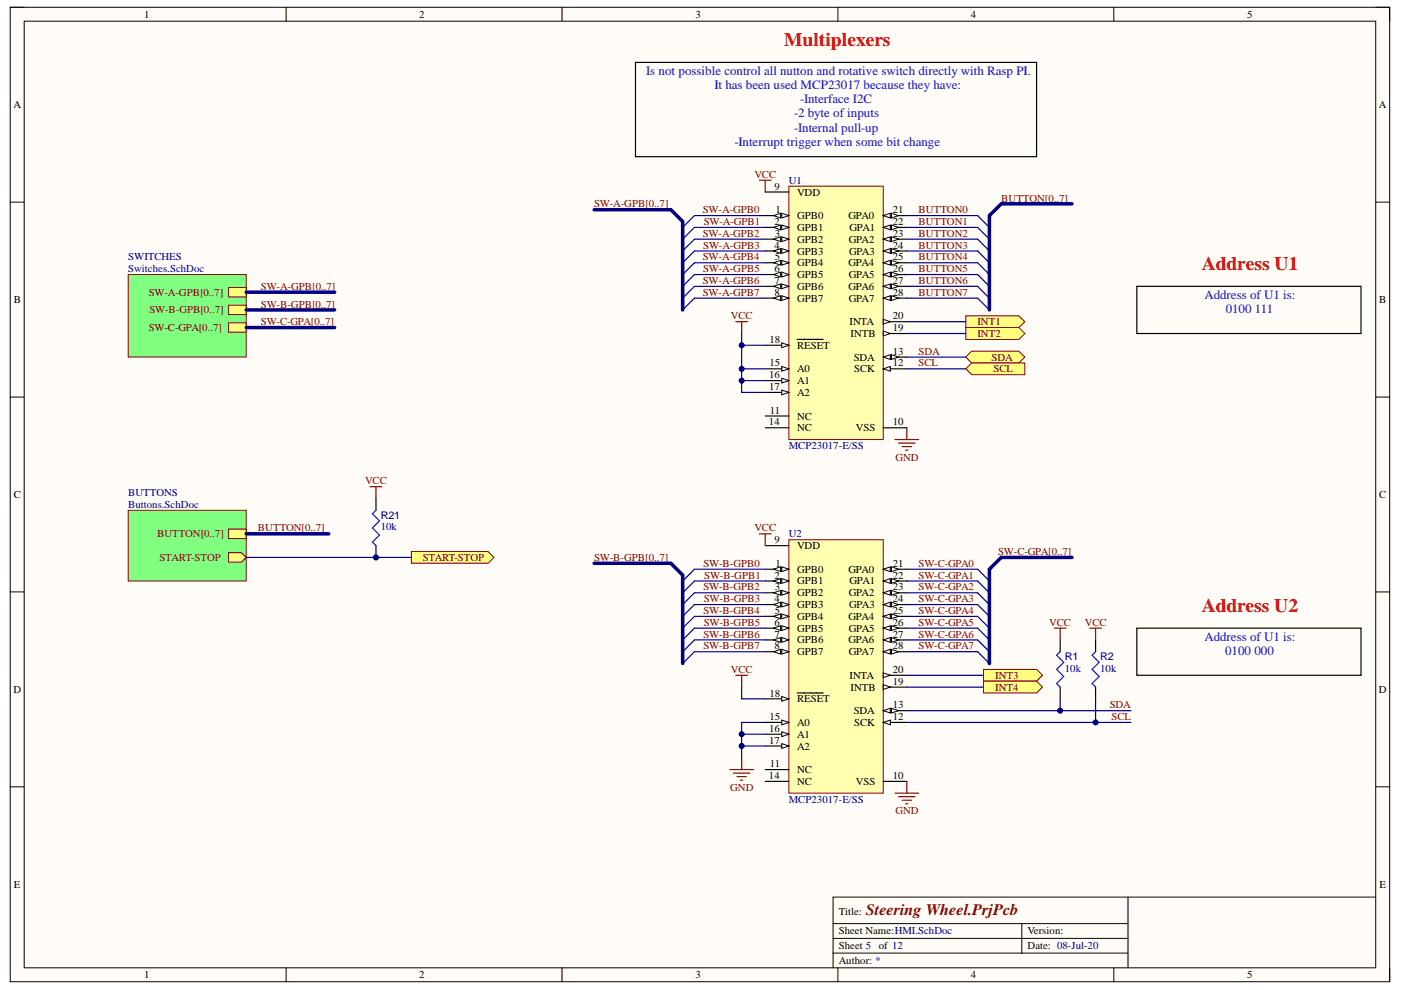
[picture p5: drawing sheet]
<svg xmlns="http://www.w3.org/2000/svg" width="297mm" height="210mm" viewBox="0 0 297 210" stroke-linecap="round" stroke-linejoin="round" font-family="sans-serif">
<defs><g id="words">
<g font-size="4.1" fill="#f00">
<text x="166.3" y="9.8">Multiplexers</text>
<text x="254.8" y="57.3">Address U1</text>
<text x="254.8" y="129.8">Address U2</text>
</g>
<text font-size="3.4" fill="#800000" x="183.6" y="194">Steering Wheel.PrjPcb</text>
<g font-size="2.7" fill="#00f">
<text x="137" y="15.9">Is not possible control all nutton and rotative switch directly with Rasp PI.</text>
<text x="151.5" y="18.9">It has been used MCP23017 because they have:</text>
<text x="169.6" y="21.9">-Interface I2C</text>
<text x="168.4" y="24.9">-2 byte of inputs</text>
<text x="168.4" y="27.9">-Internal pull-up</text>
<text x="155.7" y="30.9">-Interrupt trigger when some bit change</text>
<text x="255.4" y="63.4">Address of U1 is:</text>
<text x="259.9" y="66.4">0100 111</text>
<text x="255.4" y="135.8">Address of U1 is:</text>
<text x="259.7" y="138.8">0100 000</text>
</g>
<g font-size="2.2">
<text x="30.5" y="3.8">1</text>
<text x="88.9" y="3.8">2</text>
<text x="147.4" y="3.8">3</text>
<text x="205.8" y="3.8">4</text>
<text x="264.4" y="3.8">5</text>
<text x="2.8" y="23">A</text>
<text x="292.4" y="23">A</text>
<text x="164.2" y="40.2">9</text>
<text x="169" y="41.5">VDD</text>
<text x="164.2" y="47.7">2</text>
<text x="164.4" y="45.2">1</text>
<text x="169" y="46.5">GPB0</text>
<text x="179.9" y="46.5">GPA0</text>
<text x="189.3" y="45.2">21</text>
<text x="189.3" y="47.7">22</text>
<text x="164.2" y="52.7">4</text>
<text x="164.3" y="50.2">3</text>
<text x="169" y="49">GPB1</text>
<text x="169" y="51.5">GPB2</text>
<text x="169" y="54">GPB3</text>
<text x="180" y="51.5">GPA2</text>
<text x="180" y="54">GPA3</text>
<text x="180.1" y="49">GPA1</text>
<text x="189.3" y="50.2">23</text>
<text x="189.3" y="52.7">24</text>
<text x="164.2" y="57.7">6</text>
<text x="164.3" y="55.2">5</text>
<text x="169" y="56.5">GPB4</text>
<text x="169" y="59">GPB5</text>
<text x="179.9" y="56.5">GPA4</text>
<text x="180" y="59">GPA5</text>
<text x="189.3" y="55.2">25</text>
<text x="189.3" y="57.7">26</text>
<text x="3" y="64.3">B</text>
<text x="164.2" y="60.2">7</text>
<text x="164.2" y="62.7">8</text>
<text x="169" y="61.5">GPB6</text>
<text x="169" y="63.9">GPB7</text>
<text x="179.9" y="61.5">GPA6</text>
<text x="180" y="63.9">GPA7</text>
<text x="189.3" y="60.2">27</text>
<text x="189.3" y="62.7">28</text>
<text x="292.4" y="64.3">B</text>
<text x="180.1" y="69">INTA</text>
<text x="180.3" y="71.5">INTB</text>
<text x="189.3" y="70.2">19</text>
<text x="189.3" y="67.7">20</text>
<text x="163.1" y="77.7">15</text>
<text x="163.1" y="72.7">18</text>
<text x="169" y="74">RESET</text>
<text x="181" y="76.5">SDA</text>
<text x="189.3" y="77.7">12</text>
<text x="189.3" y="75.2">13</text>
<text x="163.1" y="80.2">16</text>
<text x="163.1" y="82.7">17</text>
<text x="169" y="79">A0</text>
<text x="169" y="81.4">A1</text>
<text x="169" y="83.9">A2</text>
<text x="181.1" y="79">SCK</text>
<text x="163.2" y="87.7">11</text>
<text x="169" y="89">NC</text>
<text x="163" y="90.2">14</text>
<text x="169" y="91.5">NC</text>
<text x="181.5" y="91.5">VSS</text>
<text x="189.3" y="90.2">10</text>
<text x="2.9" y="105.6">C</text>
<text x="292.4" y="105.6">C</text>
<text x="164.2" y="115.2">9</text>
<text x="169" y="116.4">VDD</text>
<text x="164.2" y="122.7">2</text>
<text x="164.3" y="125.2">3</text>
<text x="164.4" y="120.2">1</text>
<text x="169" y="121.4">GPB0</text>
<text x="169" y="123.9">GPB1</text>
<text x="179.9" y="121.4">GPA0</text>
<text x="180.1" y="123.9">GPA1</text>
<text x="189.3" y="120.2">21</text>
<text x="189.3" y="122.7">22</text>
<text x="189.3" y="125.2">23</text>
<text x="164.2" y="127.7">4</text>
<text x="164.3" y="130.2">5</text>
<text x="169" y="126.4">GPB2</text>
<text x="169" y="129">GPB3</text>
<text x="169" y="131.4">GPB4</text>
<text x="179.9" y="131.4">GPA4</text>
<text x="180" y="126.4">GPA2</text>
<text x="180" y="129">GPA3</text>
<text x="189.3" y="127.7">24</text>
<text x="189.3" y="130.2">25</text>
<text x="164.2" y="132.7">6</text>
<text x="164.2" y="135.2">7</text>
<text x="164.2" y="137.7">8</text>
<text x="169" y="133.9">GPB5</text>
<text x="169" y="136.4">GPB6</text>
<text x="179.9" y="136.4">GPA6</text>
<text x="180" y="133.9">GPA5</text>
<text x="189.3" y="132.7">26</text>
<text x="189.3" y="135.2">27</text>
<text x="189.3" y="137.7">28</text>
<text x="169" y="138.9">GPB7</text>
<text x="180" y="138.9">GPA7</text>
<text x="180.1" y="143.9">INTA</text>
<text x="189.3" y="142.7">20</text>
<text x="2.9" y="146.9">D</text>
<text x="163.1" y="147.7">18</text>
<text x="169" y="148.9">RESET</text>
<text x="180.3" y="146.4">INTB</text>
<text x="189.3" y="145.2">19</text>
<text x="292.4" y="146.9">D</text>
<text x="163.1" y="155.2">16</text>
<text x="163.1" y="152.7">15</text>
<text x="169" y="153.9">A0</text>
<text x="181" y="151.4">SDA</text>
<text x="181.1" y="153.9">SCK</text>
<text x="189.3" y="152.7">12</text>
<text x="189.3" y="150.2">13</text>
<text x="163.1" y="157.7">17</text>
<text x="169" y="156.4">A1</text>
<text x="169" y="158.9">A2</text>
<text x="163" y="165.2">14</text>
<text x="163.2" y="162.7">11</text>
<text x="169" y="163.9">NC</text>
<text x="169" y="166.4">NC</text>
<text x="181.5" y="166.4">VSS</text>
<text x="189.3" y="165.2">10</text>
<text x="3" y="188.3">E</text>
<text x="292.5" y="188.3">E</text>
<text x="177.8" y="194">Title:</text>
<text x="177.8" y="198.1">Sheet Name:HMI.SchDoc</text>
<text x="177.8" y="201.3">Sheet 5</text>
<text x="186.3" y="201.3">of 12</text>
<text x="217.9" y="201.3">Date: 08-Jul-20</text>
<text x="217.9" y="198.1">Version:</text>
<text x="30.5" y="207.4">1</text>
<text x="88.9" y="207.4">2</text>
<text x="147.4" y="207.4">3</text>
<text x="177.8" y="204.4">Author: *</text>
<text x="205.8" y="207.4">4</text>
<text x="264.4" y="207.4">5</text>
</g>
<g font-size="2.2" fill="#800000">
<text x="159.9" y="37.7">VCC</text>
<text x="126" y="44">SW-A-GPB[0..7]</text>
<text x="149" y="45.2">SW-A-GPB0</text>
<text x="149.2" y="47.7">SW-A-GPB1</text>
<text x="194.8" y="45.2">BUTTON0</text>
<text x="194.8" y="47.7">BUTTON1</text>
<text x="212.3" y="42.7">BUTTON[0..7]</text>
<text x="149" y="50.2">SW-A-GPB2</text>
<text x="149.1" y="52.7">SW-A-GPB3</text>
<text x="194.8" y="50.2">BUTTON2</text>
<text x="194.8" y="52.7">BUTTON3</text>
<text x="149" y="55.2">SW-A-GPB4</text>
<text x="149.1" y="57.7">SW-A-GPB5</text>
<text x="194.8" y="55.2">BUTTON4</text>
<text x="194.8" y="57.7">BUTTON5</text>
<text x="31.6" y="62.7">SW-A-GPB[0..7]</text>
<text x="55.3" y="61.5">SW-A-GPB[0..7]</text>
<text x="55.3" y="65.2">SW-B-GPB[0..7]</text>
<text x="149" y="60.2">SW-A-GPB6</text>
<text x="149" y="62.7">SW-A-GPB7</text>
<text x="194.8" y="60.2">BUTTON6</text>
<text x="194.8" y="62.7">BUTTON7</text>
<text x="31.6" y="70.2">SW-C-GPA[0..7]</text>
<text x="31.7" y="66.4">SW-B-GPB[0..7]</text>
<text x="55.3" y="69">SW-C-GPA[0..7]</text>
<text x="155" y="67.7">VCC</text>
<text x="207.2" y="69">INT1</text>
<text x="207.2" y="71.5">INT2</text>
<text x="194.8" y="75.2">SDA</text>
<text x="194.8" y="77.7">SCL</text>
<text x="210.2" y="76.5">SDA</text>
<text x="210.7" y="79">SCL</text>
<text x="189.9" y="97.7">GND</text>
<text x="77.4" y="102.7">VCC</text>
<text x="33.3" y="113.9">BUTTON[0..7]</text>
<text x="54.7" y="112.7">BUTTON[0..7]</text>
<text x="159.9" y="112.7">VCC</text>
<text x="33.8" y="118.9">START-STOP</text>
<text x="89.7" y="118.9">START-STOP</text>
<text x="126" y="118.9">SW-B-GPB[0..7]</text>
<text x="211.6" y="117.7">SW-C-GPA[0..7]</text>
<text x="149.2" y="120.2">SW-B-GPB0</text>
<text x="149.2" y="125.2">SW-B-GPB2</text>
<text x="149.3" y="122.7">SW-B-GPB1</text>
<text x="194.8" y="120.2">SW-C-GPA0</text>
<text x="194.8" y="122.7">SW-C-GPA1</text>
<text x="194.8" y="125.2">SW-C-GPA2</text>
<text x="149.2" y="130.2">SW-B-GPB4</text>
<text x="149.2" y="127.7">SW-B-GPB3</text>
<text x="194.8" y="127.7">SW-C-GPA3</text>
<text x="194.8" y="130.2">SW-C-GPA4</text>
<text x="149.2" y="135.2">SW-B-GPB6</text>
<text x="149.2" y="137.7">SW-B-GPB7</text>
<text x="149.2" y="132.7">SW-B-GPB5</text>
<text x="194.8" y="132.7">SW-C-GPA5</text>
<text x="194.8" y="135.2">SW-C-GPA6</text>
<text x="194.8" y="137.7">SW-C-GPA7</text>
<text x="222.5" y="132.7">VCC</text>
<text x="230" y="132.7">VCC</text>
<text x="155" y="142.7">VCC</text>
<text x="211" y="143.9">INT3</text>
<text x="211" y="146.4">INT4</text>
<text x="235.3" y="150.2">SDA</text>
<text x="235.7" y="152.7">SCL</text>
<text x="154.8" y="167.7">GND</text>
<text x="189.9" y="172.7">GND</text>
</g>
<g font-size="2.2" fill="#000080">
<text x="167.2" y="39">U1</text>
<text x="27.2" y="55.2">SWITCHES</text>
<text x="27.2" y="57.7">Switches.SchDoc</text>
<text x="167.2" y="95.2">MCP23017-E/SS</text>
<text x="27.2" y="105.2">BUTTONS</text>
<text x="27.2" y="107.7">Buttons.SchDoc</text>
<text x="80.7" y="112.4">10k</text>
<text x="80.7" y="110">R21</text>
<text x="167.2" y="113.9">U2</text>
<text x="225.8" y="142.4">10k</text>
<text x="225.8" y="139.9">R1</text>
<text x="233.3" y="142.4">10k</text>
<text x="233.3" y="139.9">R2</text>
<text x="167.2" y="170.2">MCP23017-E/SS</text>
</g>
</g></defs>
<path d="M2.2 1.5h292.4v206.6h-292.4z" fill-rule="evenodd" fill="#fffcf8"/>
<path d="M2.2 1.5h292.4v206.6h-292.4z" fill="none" stroke="#000" stroke-width=".21"/>
<path d="M5.1 4.5h286.6v200.7h-286.6z" fill-rule="evenodd" fill="#fffcf8"/>
<g fill="none" stroke="#000" stroke-width=".21">
<path d="M2.2 1.5h2.9M5.1 4.5h286.6v200.7h-286.6zM60.7 1.5v3M119.2 1.5v3M177.7 1.5v3M236.1 1.5v3M291.7 1.5h2.9v3M2.2 42.9h2.9M291.7 42.9h2.9M2.2 84.2h2.9M291.7 84.2h2.9M2.2 125.5h2.9"/>
<path d="M291.7 125.5h2.9M2.2 166.8h2.9M291.7 166.8h2.9M176.6 195.8h62.6M176.6 199h62.6M216.6 195.8v6.4M239.2 190.2v15M291.7 190.2h-115.1v15M60.7 205.2v2.9M119.2 205.2v2.9M176.6 202.1h62.6M177.7 205.2v2.9"/>
<path d="M236.1 205.2v2.9M294.6 205.2v2.9"/>
</g>
<path d="M204.8 67h11.2l1.3 1.2-1.3 1.3h-11.2z" fill-rule="evenodd" fill="#ffff80"/>
<path d="M204.8 67h11.2l1.3 1.2-1.3 1.3h-11.2z" fill="none" stroke="#800000" stroke-width=".21"/>
<path d="M204.8 69.5h11.2l1.3 1.2-1.3 1.3h-11.2z" fill-rule="evenodd" fill="#ffff80"/>
<path d="M204.8 69.5h11.2l1.3 1.2-1.3 1.3h-11.2z" fill="none" stroke="#800000" stroke-width=".21"/>
<path d="M208.5 141.9h11.3l1.2 1.3-1.2 1.2h-11.3z" fill-rule="evenodd" fill="#ffff80"/>
<path d="M208.5 141.9h11.3l1.2 1.3-1.2 1.2h-11.3z" fill="none" stroke="#800000" stroke-width=".21"/>
<path d="M208.5 144.4h11.3l1.2 1.3-1.2 1.2h-11.3z" fill-rule="evenodd" fill="#ffff80"/>
<path d="M208.5 144.4h11.3l1.2 1.3-1.2 1.2h-11.3z" fill="none" stroke="#800000" stroke-width=".21"/>
<path d="M27.2 58.2h25v17.5h-25z" fill-rule="evenodd" fill="#80ff80"/>
<path d="M27.2 58.2h25v17.5h-25z" fill="none" stroke="#800000" stroke-width=".21"/>
<path d="M48.4 61h3.8v2h-3.8z" fill-rule="evenodd" fill="#ffff80"/>
<path d="M48.4 61h3.8v2h-3.8z" fill="none" stroke="#800000" stroke-width=".21"/>
<path d="M48.4 64.7h3.8v2h-3.8z" fill-rule="evenodd" fill="#ffff80"/>
<path d="M48.4 64.7h3.8v2h-3.8z" fill="none" stroke="#800000" stroke-width=".21"/>
<path d="M48.4 68.5h3.8v2h-3.8z" fill-rule="evenodd" fill="#ffff80"/>
<path d="M48.4 68.5h3.8v2h-3.8z" fill="none" stroke="#800000" stroke-width=".21"/>
<path d="M206 74.5h10l1.3 1.2-1.3 1.3h-10l-1.2-1.3z" fill-rule="evenodd" fill="#ffff80"/>
<path d="M206 74.5h10l1.3 1.2-1.3 1.3h-10l-1.2-1.3z" fill="none" stroke="#800000" stroke-width=".21"/>
<path d="M204.8 78.2l1.2-1.2h11.3v2.5h-11.3z" fill-rule="evenodd" fill="#ffff80"/>
<path d="M204.8 78.2l1.2-1.2h11.3v2.5h-11.3z" fill="none" stroke="#800000" stroke-width=".21"/>
<path d="M167.3 114.4h20v53.8h-20z" fill-rule="evenodd" fill="#ffffb0"/>
<path d="M167.3 114.4h20v53.8h-20z" fill="none" stroke="#800000" stroke-width=".21"/>
<path d="M162.2 120.7h5.1" fill="none" stroke="#000" stroke-width=".25"/>
<path d="M165.7 120.2l1.6 .5-1.6 .5z" fill="#f8fcff"/>
<path d="M165.7 120.2l1.6 .5-1.6 .5z" fill="none" stroke="#000" stroke-width=".21"/>
<path d="M164 120.7l1.5-.5v1z" fill="#f8fcff"/>
<path d="M164 120.7l1.5-.5v1z" fill="none" stroke="#000" stroke-width=".21"/>
<path d="M162.2 123.2h5.1" fill="none" stroke="#000" stroke-width=".25"/>
<path d="M165.7 122.7l1.6 .5-1.6 .5z" fill="#f8fcff"/>
<path d="M165.7 122.7l1.6 .5-1.6 .5z" fill="none" stroke="#000" stroke-width=".21"/>
<path d="M164 123.2l1.5-.5v1z" fill="#f8fcff"/>
<path d="M164 123.2l1.5-.5v1z" fill="none" stroke="#000" stroke-width=".21"/>
<path d="M162.2 125.7h5.1" fill="none" stroke="#000" stroke-width=".25"/>
<path d="M165.7 125.2l1.6 .5-1.6 .5z" fill="#f8fcff"/>
<path d="M165.7 125.2l1.6 .5-1.6 .5z" fill="none" stroke="#000" stroke-width=".21"/>
<path d="M164 125.7l1.5-.5v1z" fill="#f8fcff"/>
<path d="M164 125.7l1.5-.5v1z" fill="none" stroke="#000" stroke-width=".21"/>
<path d="M162.2 128.2h5.1" fill="none" stroke="#000" stroke-width=".25"/>
<path d="M165.7 127.7l1.6 .5-1.6 .5z" fill="#f8fcff"/>
<path d="M165.7 127.7l1.6 .5-1.6 .5z" fill="none" stroke="#000" stroke-width=".21"/>
<path d="M164 128.2l1.5-.5v1z" fill="#f8fcff"/>
<path d="M164 128.2l1.5-.5v1z" fill="none" stroke="#000" stroke-width=".21"/>
<path d="M162.2 130.7h5.1" fill="none" stroke="#000" stroke-width=".25"/>
<path d="M165.7 130.2l1.6 .5-1.6 .5z" fill="#f8fcff"/>
<path d="M165.7 130.2l1.6 .5-1.6 .5z" fill="none" stroke="#000" stroke-width=".21"/>
<path d="M164 130.7l1.5-.5v1z" fill="#f8fcff"/>
<path d="M164 130.7l1.5-.5v1z" fill="none" stroke="#000" stroke-width=".21"/>
<path d="M162.2 133.2h5.1" fill="none" stroke="#000" stroke-width=".25"/>
<path d="M165.7 132.7l1.6 .5-1.6 .5z" fill="#f8fcff"/>
<path d="M165.7 132.7l1.6 .5-1.6 .5z" fill="none" stroke="#000" stroke-width=".21"/>
<path d="M164 133.2l1.5-.5v1z" fill="#f8fcff"/>
<path d="M164 133.2l1.5-.5v1z" fill="none" stroke="#000" stroke-width=".21"/>
<path d="M162.2 135.7h5.1" fill="none" stroke="#000" stroke-width=".25"/>
<path d="M165.7 135.2l1.6 .5-1.6 .5z" fill="#f8fcff"/>
<path d="M165.7 135.2l1.6 .5-1.6 .5z" fill="none" stroke="#000" stroke-width=".21"/>
<path d="M164 135.7l1.5-.5v1z" fill="#f8fcff"/>
<path d="M164 135.7l1.5-.5v1z" fill="none" stroke="#000" stroke-width=".21"/>
<path d="M162.2 138.2h5.1" fill="none" stroke="#000" stroke-width=".25"/>
<path d="M165.7 137.7l1.6 .5-1.6 .5z" fill="#f8fcff"/>
<path d="M165.7 137.7l1.6 .5-1.6 .5z" fill="none" stroke="#000" stroke-width=".21"/>
<path d="M164 138.2l1.5-.5v1z" fill="#f8fcff"/>
<path d="M164 138.2l1.5-.5v1z" fill="none" stroke="#000" stroke-width=".21"/>
<path d="M162.2 115.7h5.1M187.3 153.2h5M162.2 163.2h5.1M187.3 165.7h5" fill="none" stroke="#000" stroke-width=".25"/>
<path d="M187.3 153.2l1.5-.5v1z" fill="#f8fcff"/>
<path d="M187.3 153.2l1.5-.5v1z" fill="none" stroke="#000" stroke-width=".21"/>
<path d="M187.3 150.7h5" fill="none" stroke="#000" stroke-width=".25"/>
<path d="M187.3 150.7l1.5-.5v1z" fill="#f8fcff"/>
<path d="M187.3 150.7l1.5-.5v1z" fill="none" stroke="#000" stroke-width=".21"/>
<path d="M189 150.2l1.5 .5-1.5 .5z" fill="#f8fcff"/>
<path d="M189 150.2l1.5 .5-1.5 .5z" fill="none" stroke="#000" stroke-width=".21"/>
<path d="M162.2 153.2h5.1M162.2 165.7h5.1" fill="none" stroke="#000" stroke-width=".25"/>
<path d="M165.7 152.7l1.6 .5-1.6 .5z" fill="#f8fcff"/>
<path d="M165.7 152.7l1.6 .5-1.6 .5z" fill="none" stroke="#000" stroke-width=".21"/>
<path d="M162.2 155.7h5.1" fill="none" stroke="#000" stroke-width=".25"/>
<path d="M165.7 155.2l1.6 .5-1.6 .5z" fill="#f8fcff"/>
<path d="M165.7 155.2l1.6 .5-1.6 .5z" fill="none" stroke="#000" stroke-width=".21"/>
<path d="M162.2 158.2h5.1" fill="none" stroke="#000" stroke-width=".25"/>
<path d="M165.7 157.7l1.6 .5-1.6 .5z" fill="#f8fcff"/>
<path d="M165.7 157.7l1.6 .5-1.6 .5z" fill="none" stroke="#000" stroke-width=".21"/>
<path d="M162.2 148.2h5.1" fill="none" stroke="#000" stroke-width=".25"/>
<path d="M165.7 147.7l1.6 .5-1.6 .5z" fill="#f8fcff"/>
<path d="M165.7 147.7l1.6 .5-1.6 .5z" fill="none" stroke="#000" stroke-width=".21"/>
<path d="M169 146.9h5.5M187.3 145.7h5" fill="none" stroke="#000" stroke-width=".25"/>
<path d="M187.3 145.2l1.5 .5-1.5 .5z" fill="#f8fcff"/>
<path d="M187.3 145.2l1.5 .5-1.5 .5z" fill="none" stroke="#000" stroke-width=".21"/>
<path d="M187.3 143.2h5" fill="none" stroke="#000" stroke-width=".25"/>
<path d="M187.3 142.7l1.5 .5-1.5 .5z" fill="#f8fcff"/>
<path d="M187.3 142.7l1.5 .5-1.5 .5z" fill="none" stroke="#000" stroke-width=".21"/>
<path d="M187.3 120.7h5" fill="none" stroke="#000" stroke-width=".25"/>
<path d="M187.3 120.7l1.5-.5v1z" fill="#f8fcff"/>
<path d="M187.3 120.7l1.5-.5v1z" fill="none" stroke="#000" stroke-width=".21"/>
<path d="M189 120.2l1.5 .5-1.5 .5z" fill="#f8fcff"/>
<path d="M189 120.2l1.5 .5-1.5 .5z" fill="none" stroke="#000" stroke-width=".21"/>
<path d="M187.3 123.2h5" fill="none" stroke="#000" stroke-width=".25"/>
<path d="M187.3 123.2l1.5-.5v1z" fill="#f8fcff"/>
<path d="M187.3 123.2l1.5-.5v1z" fill="none" stroke="#000" stroke-width=".21"/>
<path d="M189 122.7l1.5 .5-1.5 .5z" fill="#f8fcff"/>
<path d="M189 122.7l1.5 .5-1.5 .5z" fill="none" stroke="#000" stroke-width=".21"/>
<path d="M187.3 125.7h5" fill="none" stroke="#000" stroke-width=".25"/>
<path d="M187.3 125.7l1.5-.5v1z" fill="#f8fcff"/>
<path d="M187.3 125.7l1.5-.5v1z" fill="none" stroke="#000" stroke-width=".21"/>
<path d="M189 125.2l1.5 .5-1.5 .5z" fill="#f8fcff"/>
<path d="M189 125.2l1.5 .5-1.5 .5z" fill="none" stroke="#000" stroke-width=".21"/>
<path d="M187.3 128.2h5" fill="none" stroke="#000" stroke-width=".25"/>
<path d="M187.3 128.2l1.5-.5v1z" fill="#f8fcff"/>
<path d="M187.3 128.2l1.5-.5v1z" fill="none" stroke="#000" stroke-width=".21"/>
<path d="M189 127.7l1.5 .5-1.5 .5z" fill="#f8fcff"/>
<path d="M189 127.7l1.5 .5-1.5 .5z" fill="none" stroke="#000" stroke-width=".21"/>
<path d="M187.3 130.7h5" fill="none" stroke="#000" stroke-width=".25"/>
<path d="M187.3 130.7l1.5-.5v1z" fill="#f8fcff"/>
<path d="M187.3 130.7l1.5-.5v1z" fill="none" stroke="#000" stroke-width=".21"/>
<path d="M189 130.2l1.5 .5-1.5 .5z" fill="#f8fcff"/>
<path d="M189 130.2l1.5 .5-1.5 .5z" fill="none" stroke="#000" stroke-width=".21"/>
<path d="M187.3 133.2h5" fill="none" stroke="#000" stroke-width=".25"/>
<path d="M187.3 133.2l1.5-.5v1z" fill="#f8fcff"/>
<path d="M187.3 133.2l1.5-.5v1z" fill="none" stroke="#000" stroke-width=".21"/>
<path d="M189 132.7l1.5 .5-1.5 .5z" fill="#f8fcff"/>
<path d="M189 132.7l1.5 .5-1.5 .5z" fill="none" stroke="#000" stroke-width=".21"/>
<path d="M187.3 135.7h5" fill="none" stroke="#000" stroke-width=".25"/>
<path d="M187.3 135.7l1.5-.5v1z" fill="#f8fcff"/>
<path d="M187.3 135.7l1.5-.5v1z" fill="none" stroke="#000" stroke-width=".21"/>
<path d="M189 135.2l1.5 .5-1.5 .5z" fill="#f8fcff"/>
<path d="M189 135.2l1.5 .5-1.5 .5z" fill="none" stroke="#000" stroke-width=".21"/>
<path d="M187.3 138.2h5" fill="none" stroke="#000" stroke-width=".25"/>
<path d="M187.3 138.2l1.5-.5v1z" fill="#f8fcff"/>
<path d="M187.3 138.2l1.5-.5v1z" fill="none" stroke="#000" stroke-width=".21"/>
<path d="M189 137.7l1.5 .5-1.5 .5z" fill="#f8fcff"/>
<path d="M189 137.7l1.5 .5-1.5 .5z" fill="none" stroke="#000" stroke-width=".21"/>
<path d="M189.8 93.2h5M190.5 93.9h3.5M191.3 94.7h2M192 95.4h.5M192.3 90.7v2.5M161 113.2h2.5M162.2 113.2v2.5M189.8 168.2h5M190.5 168.9h3.5M191.3 169.7h2M192 170.4h.5M192.3 165.7v2.5" fill="none" stroke="#800000" stroke-width=".25"/>
<path d="M167.3 39.5h20v53.7h-20z" fill-rule="evenodd" fill="#ffffb0"/>
<path d="M167.3 39.5h20v53.7h-20z" fill="none" stroke="#800000" stroke-width=".21"/>
<path d="M162.2 45.7h5.1" fill="none" stroke="#000" stroke-width=".25"/>
<path d="M165.7 45.2l1.6 .5-1.6 .5z" fill="#f8fcff"/>
<path d="M165.7 45.2l1.6 .5-1.6 .5z" fill="none" stroke="#000" stroke-width=".21"/>
<path d="M164 45.7l1.5-.5v1z" fill="#f8fcff"/>
<path d="M164 45.7l1.5-.5v1z" fill="none" stroke="#000" stroke-width=".21"/>
<path d="M162.2 48.2h5.1" fill="none" stroke="#000" stroke-width=".25"/>
<path d="M165.7 47.7l1.6 .5-1.6 .5z" fill="#f8fcff"/>
<path d="M165.7 47.7l1.6 .5-1.6 .5z" fill="none" stroke="#000" stroke-width=".21"/>
<path d="M164 48.2l1.5-.5v1z" fill="#f8fcff"/>
<path d="M164 48.2l1.5-.5v1z" fill="none" stroke="#000" stroke-width=".21"/>
<path d="M162.2 50.7h5.1" fill="none" stroke="#000" stroke-width=".25"/>
<path d="M165.7 50.2l1.6 .5-1.6 .5z" fill="#f8fcff"/>
<path d="M165.7 50.2l1.6 .5-1.6 .5z" fill="none" stroke="#000" stroke-width=".21"/>
<path d="M164 50.7l1.5-.5v1z" fill="#f8fcff"/>
<path d="M164 50.7l1.5-.5v1z" fill="none" stroke="#000" stroke-width=".21"/>
<path d="M162.2 53.2h5.1" fill="none" stroke="#000" stroke-width=".25"/>
<path d="M165.7 52.7l1.6 .5-1.6 .5z" fill="#f8fcff"/>
<path d="M165.7 52.7l1.6 .5-1.6 .5z" fill="none" stroke="#000" stroke-width=".21"/>
<path d="M164 53.2l1.5-.5v1z" fill="#f8fcff"/>
<path d="M164 53.2l1.5-.5v1z" fill="none" stroke="#000" stroke-width=".21"/>
<path d="M162.2 55.7h5.1" fill="none" stroke="#000" stroke-width=".25"/>
<path d="M165.7 55.2l1.6 .5-1.6 .5z" fill="#f8fcff"/>
<path d="M165.7 55.2l1.6 .5-1.6 .5z" fill="none" stroke="#000" stroke-width=".21"/>
<path d="M164 55.7l1.5-.5v1z" fill="#f8fcff"/>
<path d="M164 55.7l1.5-.5v1z" fill="none" stroke="#000" stroke-width=".21"/>
<path d="M162.2 58.2h5.1" fill="none" stroke="#000" stroke-width=".25"/>
<path d="M165.7 57.7l1.6 .5-1.6 .5z" fill="#f8fcff"/>
<path d="M165.7 57.7l1.6 .5-1.6 .5z" fill="none" stroke="#000" stroke-width=".21"/>
<path d="M164 58.2l1.5-.5v1z" fill="#f8fcff"/>
<path d="M164 58.2l1.5-.5v1z" fill="none" stroke="#000" stroke-width=".21"/>
<path d="M162.2 60.7h5.1" fill="none" stroke="#000" stroke-width=".25"/>
<path d="M165.7 60.2l1.6 .5-1.6 .5z" fill="#f8fcff"/>
<path d="M165.7 60.2l1.6 .5-1.6 .5z" fill="none" stroke="#000" stroke-width=".21"/>
<path d="M164 60.7l1.5-.5v1z" fill="#f8fcff"/>
<path d="M164 60.7l1.5-.5v1z" fill="none" stroke="#000" stroke-width=".21"/>
<path d="M162.2 63.2h5.1" fill="none" stroke="#000" stroke-width=".25"/>
<path d="M165.7 62.7l1.6 .5-1.6 .5z" fill="#f8fcff"/>
<path d="M165.7 62.7l1.6 .5-1.6 .5z" fill="none" stroke="#000" stroke-width=".21"/>
<path d="M164 63.2l1.5-.5v1z" fill="#f8fcff"/>
<path d="M164 63.2l1.5-.5v1z" fill="none" stroke="#000" stroke-width=".21"/>
<path d="M162.2 40.7h5.1M187.3 78.2h5M162.2 88.2h5.1M187.3 90.7h5" fill="none" stroke="#000" stroke-width=".25"/>
<path d="M187.3 78.2l1.5-.5v1z" fill="#f8fcff"/>
<path d="M187.3 78.2l1.5-.5v1z" fill="none" stroke="#000" stroke-width=".21"/>
<path d="M187.3 75.7h5" fill="none" stroke="#000" stroke-width=".25"/>
<path d="M187.3 75.7l1.5-.5v1z" fill="#f8fcff"/>
<path d="M187.3 75.7l1.5-.5v1z" fill="none" stroke="#000" stroke-width=".21"/>
<path d="M189 75.2l1.5 .5-1.5 .5z" fill="#f8fcff"/>
<path d="M189 75.2l1.5 .5-1.5 .5z" fill="none" stroke="#000" stroke-width=".21"/>
<path d="M162.2 78.2h5.1M162.2 90.7h5.1" fill="none" stroke="#000" stroke-width=".25"/>
<path d="M165.7 77.7l1.6 .5-1.6 .5z" fill="#f8fcff"/>
<path d="M165.7 77.7l1.6 .5-1.6 .5z" fill="none" stroke="#000" stroke-width=".21"/>
<path d="M162.2 80.7h5.1" fill="none" stroke="#000" stroke-width=".25"/>
<path d="M165.7 80.2l1.6 .5-1.6 .5z" fill="#f8fcff"/>
<path d="M165.7 80.2l1.6 .5-1.6 .5z" fill="none" stroke="#000" stroke-width=".21"/>
<path d="M162.2 83.2h5.1" fill="none" stroke="#000" stroke-width=".25"/>
<path d="M165.7 82.7l1.6 .5-1.6 .5z" fill="#f8fcff"/>
<path d="M165.7 82.7l1.6 .5-1.6 .5z" fill="none" stroke="#000" stroke-width=".21"/>
<path d="M162.2 73.2h5.1" fill="none" stroke="#000" stroke-width=".25"/>
<path d="M165.7 72.7l1.6 .5-1.6 .5z" fill="#f8fcff"/>
<path d="M165.7 72.7l1.6 .5-1.6 .5z" fill="none" stroke="#000" stroke-width=".21"/>
<path d="M169 72h2.9M171.9 72h2.6M187.3 70.7h5" fill="none" stroke="#000" stroke-width=".25"/>
<path d="M187.3 70.2l1.5 .5-1.5 .5z" fill="#f8fcff"/>
<path d="M187.3 70.2l1.5 .5-1.5 .5z" fill="none" stroke="#000" stroke-width=".21"/>
<path d="M187.3 68.2h5" fill="none" stroke="#000" stroke-width=".25"/>
<path d="M187.3 67.7l1.5 .5-1.5 .5z" fill="#f8fcff"/>
<path d="M187.3 67.7l1.5 .5-1.5 .5z" fill="none" stroke="#000" stroke-width=".21"/>
<path d="M187.3 45.7h5" fill="none" stroke="#000" stroke-width=".25"/>
<path d="M187.3 45.7l1.5-.5v1z" fill="#f8fcff"/>
<path d="M187.3 45.7l1.5-.5v1z" fill="none" stroke="#000" stroke-width=".21"/>
<path d="M189 45.2l1.5 .5-1.5 .5z" fill="#f8fcff"/>
<path d="M189 45.2l1.5 .5-1.5 .5z" fill="none" stroke="#000" stroke-width=".21"/>
<path d="M187.3 48.2h5" fill="none" stroke="#000" stroke-width=".25"/>
<path d="M187.3 48.2l1.5-.5v1z" fill="#f8fcff"/>
<path d="M187.3 48.2l1.5-.5v1z" fill="none" stroke="#000" stroke-width=".21"/>
<path d="M189 47.7l1.5 .5-1.5 .5z" fill="#f8fcff"/>
<path d="M189 47.7l1.5 .5-1.5 .5z" fill="none" stroke="#000" stroke-width=".21"/>
<path d="M187.3 50.7h5" fill="none" stroke="#000" stroke-width=".25"/>
<path d="M187.3 50.7l1.5-.5v1z" fill="#f8fcff"/>
<path d="M187.3 50.7l1.5-.5v1z" fill="none" stroke="#000" stroke-width=".21"/>
<path d="M189 50.2l1.5 .5-1.5 .5z" fill="#f8fcff"/>
<path d="M189 50.2l1.5 .5-1.5 .5z" fill="none" stroke="#000" stroke-width=".21"/>
<path d="M187.3 53.2h5" fill="none" stroke="#000" stroke-width=".25"/>
<path d="M187.3 53.2l1.5-.5v1z" fill="#f8fcff"/>
<path d="M187.3 53.2l1.5-.5v1z" fill="none" stroke="#000" stroke-width=".21"/>
<path d="M189 52.7l1.5 .5-1.5 .5z" fill="#f8fcff"/>
<path d="M189 52.7l1.5 .5-1.5 .5z" fill="none" stroke="#000" stroke-width=".21"/>
<path d="M187.3 55.7h5" fill="none" stroke="#000" stroke-width=".25"/>
<path d="M187.3 55.7l1.5-.5v1z" fill="#f8fcff"/>
<path d="M187.3 55.7l1.5-.5v1z" fill="none" stroke="#000" stroke-width=".21"/>
<path d="M189 55.2l1.5 .5-1.5 .5z" fill="#f8fcff"/>
<path d="M189 55.2l1.5 .5-1.5 .5z" fill="none" stroke="#000" stroke-width=".21"/>
<path d="M187.3 58.2h5" fill="none" stroke="#000" stroke-width=".25"/>
<path d="M187.3 58.2l1.5-.5v1z" fill="#f8fcff"/>
<path d="M187.3 58.2l1.5-.5v1z" fill="none" stroke="#000" stroke-width=".21"/>
<path d="M189 57.7l1.5 .5-1.5 .5z" fill="#f8fcff"/>
<path d="M189 57.7l1.5 .5-1.5 .5z" fill="none" stroke="#000" stroke-width=".21"/>
<path d="M187.3 60.7h5" fill="none" stroke="#000" stroke-width=".25"/>
<path d="M187.3 60.7l1.5-.5v1z" fill="#f8fcff"/>
<path d="M187.3 60.7l1.5-.5v1z" fill="none" stroke="#000" stroke-width=".21"/>
<path d="M189 60.2l1.5 .5-1.5 .5z" fill="#f8fcff"/>
<path d="M189 60.2l1.5 .5-1.5 .5z" fill="none" stroke="#000" stroke-width=".21"/>
<path d="M187.3 63.2h5" fill="none" stroke="#000" stroke-width=".25"/>
<path d="M187.3 63.2l1.5-.5v1z" fill="#f8fcff"/>
<path d="M187.3 63.2l1.5-.5v1z" fill="none" stroke="#000" stroke-width=".21"/>
<path d="M189 62.7l1.5 .5-1.5 .5z" fill="#f8fcff"/>
<path d="M189 62.7l1.5 .5-1.5 .5z" fill="none" stroke="#000" stroke-width=".21"/>
<path d="M161 38.2h2.5M162.2 38.2v2.5" fill="none" stroke="#800000" stroke-width=".25"/>
<path d="M207.3 120.7l2.5 2.5M207.3 123.2l2.5 2.5M207.3 125.7l2.5 2.5M207.3 128.2l2.5 2.5M207.3 130.7l2.5 2.5M207.3 133.2l2.5 2.5M207.3 135.7l2.5 2.5M207.3 138.2l2.5 2.5" fill="none" stroke="#000080" stroke-width=".25"/>
<path d="M27.2 108.2h25v15h-25z" fill-rule="evenodd" fill="#80ff80"/>
<path d="M27.2 108.2h25v15h-25z" fill="none" stroke="#800000" stroke-width=".21"/>
<path d="M48.4 112.2h3.8v2h-3.8z" fill-rule="evenodd" fill="#ffff80"/>
<path d="M48.4 112.2h3.8v2h-3.8z" fill="none" stroke="#800000" stroke-width=".21"/>
<path d="M48.4 117.2h2.8l1 1-1 1h-2.8z" fill-rule="evenodd" fill="#ffff80"/>
<path d="M48.4 117.2h2.8l1 1-1 1h-2.8z" fill="none" stroke="#800000" stroke-width=".21"/>
<path d="M87.2 116.9h16.3l1.2 1.3-1.2 1.2h-16.3z" fill-rule="evenodd" fill="#ffff80"/>
<path d="M87.2 116.9h16.3l1.2 1.3-1.2 1.2h-16.3z" fill="none" stroke="#800000" stroke-width=".21"/>
<g fill="none" stroke="#000080" stroke-width=".25">
<path d="M147.2 58.2l-2.5 2.5M147.2 55.7l-2.5 2.5M147.2 53.2l-2.5 2.5M147.2 50.7l-2.5 2.5M147.2 48.2l-2.5 2.5M147.2 45.7l-2.5 2.5M207.3 45.7l2.5 2.5M207.3 48.2l2.5 2.5M207.3 50.7l2.5 2.5M207.3 53.2l2.5 2.5M207.3 55.7l2.5 2.5M207.3 58.2l2.5 2.5"/>
<path d="M147.2 63.2l-2.5 2.5M147.2 60.7l-2.5 2.5M207.3 60.7l2.5 2.5M207.3 63.2l2.5 2.5M147.2 138.2l-2.5 2.5M147.2 135.7l-2.5 2.5M147.2 133.2l-2.5 2.5M147.2 130.7l-2.5 2.5M147.2 128.2l-2.5 2.5M147.2 125.7l-2.5 2.5M147.2 123.2l-2.5 2.5M147.2 120.7l-2.5 2.5"/>
<path d="M232.3 148.2v5"/>
</g>
<path d="M134.7 13.2h85.1v20h-85.1zM241 60.7h47.6v10h-47.6zM224.8 135.7v2.5M232.3 135.7v2.5M241 133.2h47.6v10h-47.6zM224.8 145.7v2.5M232.3 145.7v2.5" fill="none" stroke="#000" stroke-width=".25"/>
<path d="M224.8 138.2l-.8 .7 1.5 1.5-1.5 1.5 1.5 1.5-1.5 1.5 .8 .8M232.3 138.2l-.8 .7 1.5 1.5-1.5 1.5 1.5 1.5-1.5 1.5 .8 .8" fill="none" stroke="#00f" stroke-width=".25"/>
<g fill="none" stroke="#800000" stroke-width=".25">
<path d="M156 68.2h2.5M157.2 68.2v2.5M223.5 133.2h2.5M224.8 133.2v2.5M231 133.2h2.5M232.3 133.2v2.5M156 143.2h2.5M157.2 143.2v2.5M154.7 163.2h5M155.5 163.9h3.5M156.2 164.7h2M157 165.4h.5"/>
<path d="M157.2 160.7v2.5"/>
</g>
<circle cx="232.3" cy="153.2" r=".5" fill="#000080"/>
<circle cx="232.3" cy="153.2" r=".5" fill="none" stroke="#000080" stroke-width=".21"/>
<path d="M227.3 43.2h-15l-2.5 2.5v20" fill="none" stroke="#000080" stroke-width=".74"/>
<path d="M52.2 118.2h35" fill="none" stroke="#000080" stroke-width=".25"/>
<circle cx="79.7" cy="118.2" r=".5" fill="#000080"/>
<circle cx="79.7" cy="118.2" r=".5" fill="none" stroke="#000080" stroke-width=".21"/>
<g fill="none" stroke="#000080" stroke-width=".25">
<path d="M147.2 58.2h15M147.2 55.7h15M147.2 53.2h15M147.2 50.7h15M147.2 48.2h15M147.2 45.7h15M147.2 63.2h15M147.2 60.7h15M147.2 138.2h15M147.2 135.7h15M147.2 133.2h15M147.2 130.7h15"/>
<path d="M147.2 128.2h15M147.2 125.7h15M147.2 123.2h15M147.2 120.7h15M162.2 158.2h-5v2.5"/>
</g>
<circle cx="157.2" cy="158.2" r=".5" fill="#000080"/>
<circle cx="157.2" cy="158.2" r=".5" fill="none" stroke="#000080" stroke-width=".21"/>
<path d="M162.2 155.7h-5v2.5" fill="none" stroke="#000080" stroke-width=".25"/>
<circle cx="157.2" cy="155.7" r=".5" fill="#000080"/>
<circle cx="157.2" cy="155.7" r=".5" fill="none" stroke="#000080" stroke-width=".21"/>
<circle cx="157.2" cy="158.2" r=".5" fill="#000080"/>
<circle cx="157.2" cy="158.2" r=".5" fill="none" stroke="#000080" stroke-width=".21"/>
<path d="M162.2 153.2h-5v2.5" fill="none" stroke="#000080" stroke-width=".25"/>
<circle cx="157.2" cy="155.7" r=".5" fill="#000080"/>
<circle cx="157.2" cy="155.7" r=".5" fill="none" stroke="#000080" stroke-width=".21"/>
<path d="M157.2 70.7v12.5h5M157.2 145.7v2.5h5" fill="none" stroke="#000080" stroke-width=".25"/>
<circle cx="157.2" cy="73.2" r=".5" fill="#000080"/>
<circle cx="157.2" cy="73.2" r=".5" fill="none" stroke="#000080" stroke-width=".21"/>
<circle cx="157.2" cy="78.2" r=".5" fill="#000080"/>
<circle cx="157.2" cy="78.2" r=".5" fill="none" stroke="#000080" stroke-width=".21"/>
<circle cx="157.2" cy="80.7" r=".5" fill="#000080"/>
<circle cx="157.2" cy="80.7" r=".5" fill="none" stroke="#000080" stroke-width=".21"/>
<path d="M157.2 80.7h5" fill="none" stroke="#000080" stroke-width=".25"/>
<circle cx="157.2" cy="80.7" r=".5" fill="#000080"/>
<circle cx="157.2" cy="80.7" r=".5" fill="none" stroke="#000080" stroke-width=".21"/>
<path d="M157.2 78.2h5" fill="none" stroke="#000080" stroke-width=".25"/>
<circle cx="157.2" cy="78.2" r=".5" fill="#000080"/>
<circle cx="157.2" cy="78.2" r=".5" fill="none" stroke="#000080" stroke-width=".21"/>
<path d="M157.2 73.2h5" fill="none" stroke="#000080" stroke-width=".25"/>
<circle cx="157.2" cy="73.2" r=".5" fill="#000080"/>
<circle cx="157.2" cy="73.2" r=".5" fill="none" stroke="#000080" stroke-width=".21"/>
<path d="M192.3 153.2h47.5" fill="none" stroke="#000080" stroke-width=".25"/>
<circle cx="232.3" cy="153.2" r=".5" fill="#000080"/>
<circle cx="232.3" cy="153.2" r=".5" fill="none" stroke="#000080" stroke-width=".21"/>
<path d="M192.3 150.7h47.5" fill="none" stroke="#000080" stroke-width=".25"/>
<circle cx="224.8" cy="150.7" r=".5" fill="#000080"/>
<circle cx="224.8" cy="150.7" r=".5" fill="none" stroke="#000080" stroke-width=".21"/>
<g fill="none" stroke="#000080" stroke-width=".25">
<path d="M192.3 58.2h15M192.3 55.7h15M192.3 53.2h15M192.3 50.7h15M192.3 48.2h15M192.3 45.7h15M192.3 78.2h12.5M192.3 75.7h12.5M192.3 70.7h12.5M192.3 68.2h12.5M192.3 63.2h15M192.3 60.7h15"/>
<path d="M192.3 138.2h15M192.3 135.7h15M192.3 133.2h15M192.3 130.7h15M192.3 128.2h15M192.3 125.7h15M192.3 123.2h15M192.3 120.7h15M192.3 145.7h16.2M192.3 143.2h16.2M224.8 148.2v2.5"/>
</g>
<circle cx="224.8" cy="150.7" r=".5" fill="#000080"/>
<circle cx="224.8" cy="150.7" r=".5" fill="none" stroke="#000080" stroke-width=".21"/>
<path d="M126 44.5h16.2l2.5 2.5v18.7M52.2 69.5h18.8M52.2 65.7h18.8M52.2 62h18.8M52.2 113.2h17.5M126 119.4h16.2l2.5 2.5v18.8M227.3 118.2h-15l-2.5 2.5v20" fill="none" stroke="#000080" stroke-width=".74"/>
<circle cx="79.7" cy="118.2" r=".5" fill="#000080"/>
<circle cx="79.7" cy="118.2" r=".5" fill="none" stroke="#000080" stroke-width=".21"/>
<path d="M79.7 105.7v2.5M79.7 115.7v2.5" fill="none" stroke="#000" stroke-width=".25"/>
<circle cx="79.7" cy="118.2" r=".5" fill="#000080"/>
<circle cx="79.7" cy="118.2" r=".5" fill="none" stroke="#000080" stroke-width=".21"/>
<path d="M79.7 108.2l-.7 .7 1.5 1.5-1.5 1.5 1.5 1.5-1.5 1.5 .7 .8" fill="none" stroke="#00f" stroke-width=".25"/>
<path d="M78.5 103.2h2.5M79.7 103.2v2.5" fill="none" stroke="#800000" stroke-width=".25"/>
<use href="#words"/>
</svg>
